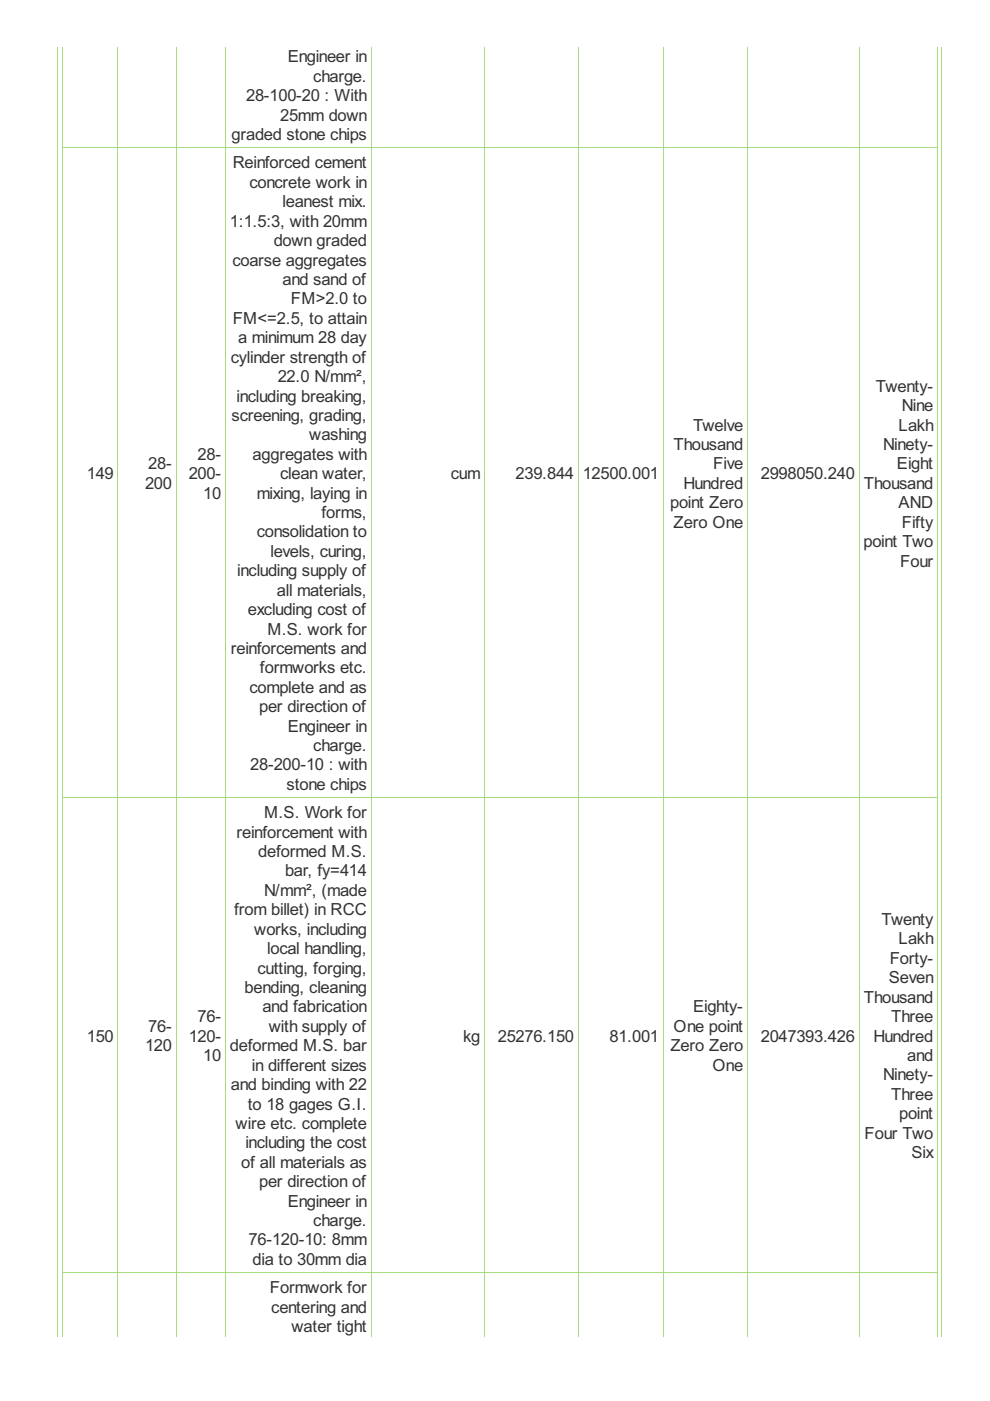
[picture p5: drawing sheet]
<svg xmlns="http://www.w3.org/2000/svg" width="210mm" height="297mm" viewBox="0 0 210 297" stroke-linecap="round" stroke-linejoin="round" font-family="sans-serif">
<defs><g id="words">
<g font-size="3.9" fill="#333">
<text x="61" y="13.3">Engineer in</text>
<text x="66.4" y="17.4">charge.</text>
<text x="52.2" y="21.5">28-100-20 : With</text>
<text x="49.1" y="29.7">graded stone chips</text>
<text x="59.4" y="25.6">25mm down</text>
<text x="49.3" y="35.7">Reinforced cement</text>
<text x="52.9" y="39.8">concrete work in</text>
<text x="59.9" y="44">leanest mix.</text>
<text x="48.8" y="48.1">1:1.5:3, with 20mm</text>
<text x="58" y="52.2">down graded</text>
<text x="49.3" y="56.3">coarse aggregates</text>
<text x="59.9" y="60.4">and sand of</text>
<text x="61.7" y="64.5">FM&gt;2.0 to</text>
<text x="49.3" y="68.7">FM&lt;=2.5, to attain</text>
<text x="48.9" y="76.9">cylinder strength of</text>
<text x="50.5" y="72.8">a minimum 28 day</text>
<text x="58.9" y="81">22.0 N/mm²,</text>
<text x="185.7" y="83.1">Twenty-</text>
<text x="49.1" y="89.2">screening, grading,</text>
<text x="50.1" y="85.1">including breaking,</text>
<text x="191.2" y="87.2">Nine</text>
<text x="65.6" y="93.4">washing</text>
<text x="142.8" y="95.4">Thousand</text>
<text x="146.9" y="91.3">Twelve</text>
<text x="187.3" y="95.4">Ninety-</text>
<text x="190.5" y="91.3">Lakh</text>
<text x="18.4" y="101.6">149</text>
<text x="31.4" y="99.5">28-</text>
<text x="40" y="101.6">200-</text>
<text x="41.9" y="97.5">28-</text>
<text x="53.6" y="97.5">aggregates with</text>
<text x="59.4" y="101.6">clean water,</text>
<text x="95.6" y="101.6">cum</text>
<text x="109.3" y="101.6">239.844</text>
<text x="123.6" y="101.6">12500.001</text>
<text x="151.2" y="99.5">Five</text>
<text x="161.3" y="101.6">2998050.240</text>
<text x="190.2" y="99.5">Eight</text>
<text x="30.7" y="103.7">200</text>
<text x="43.1" y="105.7">10</text>
<text x="54.4" y="105.7">mixing, laying in</text>
<text x="142.1" y="107.8">point Zero</text>
<text x="144.9" y="103.7">Hundred</text>
<text x="183.1" y="103.7">Thousand</text>
<text x="190.5" y="107.8">AND</text>
<text x="54.4" y="114">consolidation to</text>
<text x="68.1" y="109.8">forms,</text>
<text x="142.8" y="111.9">Zero One</text>
<text x="191.2" y="111.9">Fifty</text>
<text x="57.3" y="118.1">levels, curing,</text>
<text x="183.1" y="116">point Two</text>
<text x="50.3" y="122.2">including supply of</text>
<text x="190.9" y="120.1">Four</text>
<text x="52.5" y="130.4">excluding cost of</text>
<text x="58.7" y="126.3">all materials,</text>
<text x="56.7" y="134.5">M.S. work for</text>
<text x="48.9" y="138.7">reinforcements and</text>
<text x="55.1" y="142.8">formworks etc.</text>
<text x="52.9" y="146.9">complete and as</text>
<text x="54.9" y="151">per direction of</text>
<text x="61" y="155.1">Engineer in</text>
<text x="66.4" y="159.2">charge.</text>
<text x="53.1" y="163.4">28-200-10 : with</text>
<text x="60.8" y="167.5">stone chips</text>
<text x="56" y="173.5">M.S. Work for</text>
<text x="50.1" y="177.6">reinforcement with</text>
<text x="54.8" y="181.7">deformed M.S.</text>
<text x="60.4" y="185.8">bar, fy=414</text>
<text x="56" y="190">N/mm², (made</text>
<text x="49.6" y="194.1">from billet) in RCC</text>
<text x="186.9" y="196.1">Twenty</text>
<text x="53.9" y="198.2">works, including</text>
<text x="56.7" y="202.3">local handling,</text>
<text x="190.5" y="200.2">Lakh</text>
<text x="54.6" y="206.4">cutting, forging,</text>
<text x="188.5" y="208.5">Seven</text>
<text x="188.6" y="204.4">Forty-</text>
<text x="51.8" y="210.5">bending, cleaning</text>
<text x="55.6" y="214.7">and fabrication</text>
<text x="146.9" y="214.7">Eighty-</text>
<text x="183.1" y="212.6">Thousand</text>
<text x="18.4" y="220.8">150</text>
<text x="31.4" y="218.8">76-</text>
<text x="40" y="220.8">120-</text>
<text x="41.9" y="216.7">76-</text>
<text x="57" y="218.8">with supply of</text>
<text x="98.2" y="220.8">kg</text>
<text x="105.5" y="220.8">25276.150</text>
<text x="129.2" y="220.8">81.001</text>
<text x="142.8" y="218.8">One point</text>
<text x="161.3" y="220.8">2047393.426</text>
<text x="185.2" y="220.8">Hundred</text>
<text x="189" y="216.7">Three</text>
<text x="30.7" y="222.9">120</text>
<text x="43.1" y="224.9">10</text>
<text x="48.8" y="222.9">deformed M.S. bar</text>
<text x="53.4" y="227">in different sizes</text>
<text x="142.1" y="222.9">Zero Zero</text>
<text x="151.1" y="227">One</text>
<text x="192.4" y="224.9">and</text>
<text x="48.9" y="231.1">and binding with 22</text>
<text x="187.3" y="229.1">Ninety-</text>
<text x="189" y="233.2">Three</text>
<text x="50" y="239.4">wire etc. complete</text>
<text x="52.5" y="235.2">to 18 gages G.I.</text>
<text x="190.6" y="237.3">point</text>
<text x="52" y="243.5">including the cost</text>
<text x="183.3" y="241.4">Four Two</text>
<text x="193.3" y="245.5">Six</text>
<text x="51.2" y="247.6">of all materials as</text>
<text x="54.9" y="251.7">per direction of</text>
<text x="61" y="255.8">Engineer in</text>
<text x="66.4" y="259.9">charge.</text>
<text x="52.7" y="264.1">76-120-10: 8mm</text>
<text x="53.6" y="268.2">dia to 30mm dia</text>
<text x="57.2" y="274.2">Formwork for</text>
<text x="57.5" y="278.3">centering and</text>
<text x="61.8" y="282.4">water tight</text>
</g>
</g></defs>
<g fill="none" stroke="#a8da7f" stroke-width=".21">
<path d="M12.1 9.9v273.4M13.2 9.9v273.4M25 9.9v273.4M37.4 9.9v273.4M47.8 9.9v273.4M78.7 9.9v273.4M102.7 9.9v273.4M122.6 9.9v273.4M140.6 9.9v273.4M158.5 9.9v273.4M182.1 9.9v273.4M198.8 9.9v273.4"/>
<path d="M199.6 9.9v273.4M13.1 31.3h185.8M13.1 169.1h185.8M13.1 269.8h185.8"/>
</g>
<use href="#words"/>
</svg>
